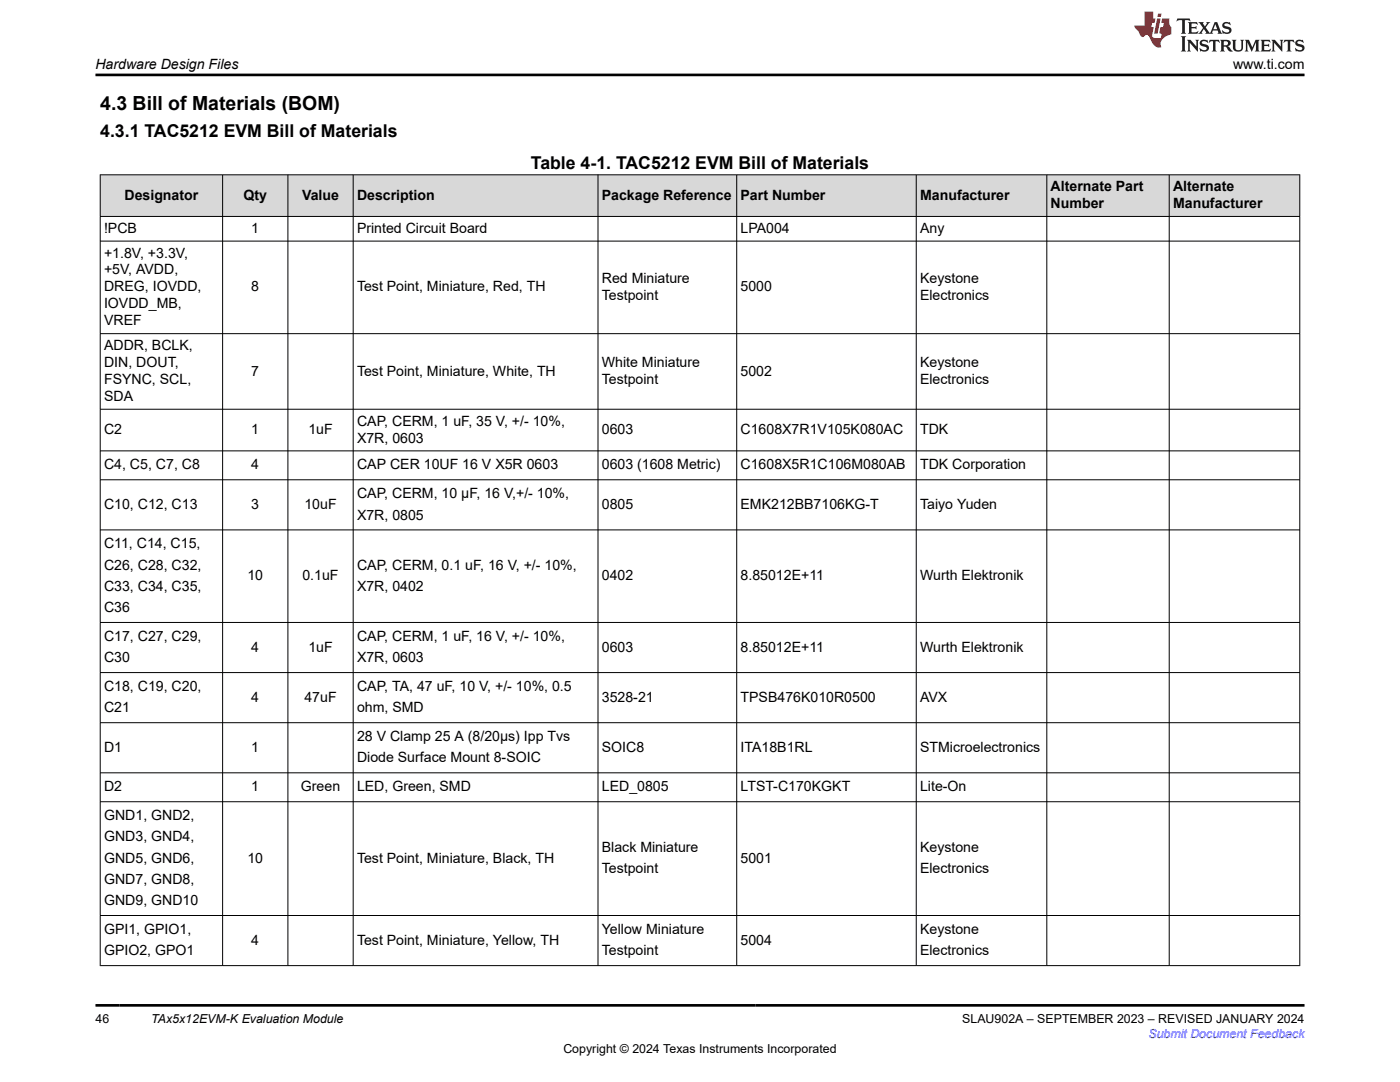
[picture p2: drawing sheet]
<svg xmlns="http://www.w3.org/2000/svg" width="279mm" height="216mm" viewBox="0 0 279 216" stroke-linecap="round" stroke-linejoin="round" font-family="sans-serif">
<defs><g id="words">
<text font-size="3.9" x="20" y="22">4.3 Bill of Materials (BOM)</text>
<g font-size="3.5">
<text x="20" y="27.4">4.3.1 TAC5212 EVM Bill of Materials</text>
<text x="105.9" y="33.7">Table 4-1. TAC5212 EVM Bill of Materials</text>
</g>
<g font-size="2.8">
<text x="19.1" y="13.8">Hardware Design Files</text>
<text x="246.1" y="13.8">www.ti.com</text>
<text x="24.8" y="39.8">Designator</text>
<text x="48.6" y="39.8">Qty</text>
<text x="60.3" y="39.8">Value</text>
<text x="71.3" y="39.8">Description</text>
<text x="120.1" y="39.8">Package Reference</text>
<text x="147.8" y="39.8">Part Number</text>
<text x="183.6" y="39.8">Manufacturer</text>
<text x="209.7" y="38.2">Alternate Part</text>
<text x="209.7" y="41.5">Number</text>
<text x="234.1" y="38.2">Alternate</text>
<text x="234.1" y="41.5">Manufacturer</text>
<text x="20.8" y="46.5">!PCB</text>
<text x="50.2" y="46.5">1</text>
<text x="71.3" y="46.5">Printed Circuit Board</text>
<text x="147.8" y="46.5">LPA004</text>
<text x="183.6" y="46.5">Any</text>
<text x="20.8" y="51.4">+1.8V, +3.3V,</text>
<text x="20.8" y="54.8">+5V, AVDD,</text>
<text x="20.8" y="58.2">DREG, IOVDD,</text>
<text x="50.2" y="58.2">8</text>
<text x="71.3" y="58.2">Test Point, Miniature, Red, TH</text>
<text x="120.1" y="56.5">Red Miniature</text>
<text x="120.1" y="59.9">Testpoint</text>
<text x="147.8" y="58.2">5000</text>
<text x="183.6" y="56.5">Keystone</text>
<text x="183.6" y="59.9">Electronics</text>
<text x="20.8" y="61.5">IOVDD_MB,</text>
<text x="20.8" y="64.9">VREF</text>
<text x="20.8" y="69.9">ADDR, BCLK,</text>
<text x="20.8" y="73.2">DIN, DOUT,</text>
<text x="20.8" y="76.6">FSYNC, SCL,</text>
<text x="50.2" y="74.9">7</text>
<text x="71.3" y="74.9">Test Point, Miniature, White, TH</text>
<text x="120.1" y="73.2">White Miniature</text>
<text x="120.1" y="76.6">Testpoint</text>
<text x="147.8" y="74.9">5002</text>
<text x="183.6" y="73.2">Keystone</text>
<text x="183.6" y="76.6">Electronics</text>
<text x="20.8" y="80">SDA</text>
<text x="20.8" y="86.6">C2</text>
<text x="50.2" y="86.6">1</text>
<text x="61.5" y="86.6">1uF</text>
<text x="71.3" y="84.9">CAP, CERM, 1 uF, 35 V, +/- 10%,</text>
<text x="71.3" y="88.3">X7R, 0603</text>
<text x="120.1" y="86.6">0603</text>
<text x="147.8" y="86.6">C1608X7R1V105K080AC</text>
<text x="183.6" y="86.6">TDK</text>
<text x="20.8" y="93.7">C4, C5, C7, C8</text>
<text x="50.2" y="93.7">4</text>
<text x="71.3" y="93.7">CAP CER 10UF 16 V X5R 0603</text>
<text x="120.1" y="93.7">0603 (1608 Metric)</text>
<text x="147.8" y="93.7">C1608X5R1C106M080AB</text>
<text x="183.6" y="93.7">TDK Corporation</text>
<text x="20.8" y="101.5">C10, C12, C13</text>
<text x="50.2" y="101.5">3</text>
<text x="60.8" y="101.5">10uF</text>
<text x="71.3" y="99.4">CAP, CERM, 10 µF, 16 V,+/- 10%,</text>
<text x="120.1" y="101.5">0805</text>
<text x="147.8" y="101.5">EMK212BB7106KG-T</text>
<text x="183.6" y="101.5">Taiyo Yuden</text>
<text x="71.3" y="103.7">X7R, 0805</text>
<text x="20.8" y="109.4">C11, C14, C15,</text>
<text x="20.8" y="113.7">C26, C28, C32,</text>
<text x="71.3" y="113.7">CAP, CERM, 0.1 uF, 16 V, +/- 10%,</text>
<text x="20.8" y="117.9">C33, C34, C35,</text>
<text x="49.4" y="115.8">10</text>
<text x="60.4" y="115.8">0.1uF</text>
<text x="71.3" y="117.9">X7R, 0402</text>
<text x="120.1" y="115.8">0402</text>
<text x="147.8" y="115.8">8.85012E+11</text>
<text x="183.6" y="115.8">Wurth Elektronik</text>
<text x="20.8" y="122.1">C36</text>
<text x="20.8" y="127.9">C17, C27, C29,</text>
<text x="50.2" y="130">4</text>
<text x="61.5" y="130">1uF</text>
<text x="71.3" y="127.9">CAP, CERM, 1 uF, 16 V, +/- 10%,</text>
<text x="120.1" y="130">0603</text>
<text x="147.8" y="130">8.85012E+11</text>
<text x="183.6" y="130">Wurth Elektronik</text>
<text x="20.8" y="132.1">C30</text>
<text x="20.8" y="137.9">C18, C19, C20,</text>
<text x="71.3" y="132.1">X7R, 0603</text>
<text x="71.3" y="137.9">CAP, TA, 47 uF, 10 V, +/- 10%, 0.5</text>
<text x="20.8" y="142.1">C21</text>
<text x="50.2" y="140">4</text>
<text x="60.8" y="140">47uF</text>
<text x="71.3" y="142.1">ohm, SMD</text>
<text x="120.1" y="140">3528-21</text>
<text x="147.8" y="140">TPSB476K010R0500</text>
<text x="183.6" y="140">AVX</text>
<text x="71.3" y="147.9">28 V Clamp 25 A (8/20µs) Ipp Tvs</text>
<text x="20.8" y="150">D1</text>
<text x="50.2" y="150">1</text>
<text x="71.3" y="152.1">Diode Surface Mount 8-SOIC</text>
<text x="120.1" y="150">SOIC8</text>
<text x="147.8" y="150">ITA18B1RL</text>
<text x="183.6" y="150">STMicroelectronics</text>
<text x="20.8" y="157.9">D2</text>
<text x="50.2" y="157.9">1</text>
<text x="60.1" y="157.9">Green</text>
<text x="71.3" y="157.9">LED, Green, SMD</text>
<text x="120.1" y="157.9">LED_0805</text>
<text x="147.8" y="157.9">LTST-C170KGKT</text>
<text x="183.6" y="157.9">Lite-On</text>
<text x="20.8" y="163.7">GND1, GND2,</text>
<text x="20.8" y="167.9">GND3, GND4,</text>
<text x="20.8" y="172.1">GND5, GND6,</text>
<text x="49.4" y="172.1">10</text>
<text x="71.3" y="172.1">Test Point, Miniature, Black, TH</text>
<text x="120.1" y="170">Black Miniature</text>
<text x="147.8" y="172.1">5001</text>
<text x="183.6" y="170">Keystone</text>
<text x="20.8" y="176.4">GND7, GND8,</text>
<text x="120.1" y="174.3">Testpoint</text>
<text x="183.6" y="174.3">Electronics</text>
<text x="20.8" y="180.6">GND9, GND10</text>
<text x="20.8" y="186.4">GPI1, GPIO1,</text>
<text x="20.8" y="190.6">GPIO2, GPO1</text>
<text x="50.2" y="188.5">4</text>
<text x="71.3" y="188.5">Test Point, Miniature, Yellow, TH</text>
<text x="120.1" y="186.4">Yellow Miniature</text>
<text x="120.1" y="190.6">Testpoint</text>
<text x="147.8" y="188.5">5004</text>
<text x="183.6" y="186.4">Keystone</text>
<text x="183.6" y="190.6">Electronics</text>
</g>
<g font-size="2.5">
<text x="19.1" y="204.1">46</text>
<text x="30.2" y="204.1">TAx5x12EVM-K Evaluation Module</text>
<text x="192" y="204.1">SLAU902A – SEPTEMBER 2023 – REVISED JANUARY 2024</text>
<text x="112.4" y="210">Copyright © 2024 Texas Instruments Incorporated</text>
</g>
<text font-size="2.5" fill="#00f" x="229.2" y="207.1">Submit Document Feedback</text>
</g></defs>
<g fill="#d8d8d8">
<path d="M20 34.9h239.4v8.3h-239.4z" fill-rule="evenodd"/>
<path d="M20.1 34.9h24.3v8.2h-24.3z" fill-rule="evenodd"/>
<path d="M44.5 34.9h12.9v8.2h-12.9z" fill-rule="evenodd"/>
<path d="M57.5 34.9h12.9v8.2h-12.9z" fill-rule="evenodd"/>
<path d="M70.5 34.9h48.8v8.2h-48.8z" fill-rule="evenodd"/>
<path d="M119.4 34.9h27.6v8.2h-27.6z" fill-rule="evenodd"/>
<path d="M147.1 34.9h35.7v8.2h-35.7z" fill-rule="evenodd"/>
<path d="M182.9 34.9h26v8.2h-26z" fill-rule="evenodd"/>
<path d="M209 34.9h24.3v8.2h-24.3z" fill-rule="evenodd"/>
<path d="M233.4 34.9h25.9v8.2h-25.9z" fill-rule="evenodd"/>
</g>
<g fill="none" stroke="#000" stroke-width=".2">
<path d="M19.9 34.9h239.6M20 34.8v157.9M44.4 34.8v157.9M57.5 34.8v157.9M70.5 34.8v157.9M119.3 34.8v157.9M147 34.8v157.9M182.9 34.8v157.9M208.9 34.8v157.9M233.3 34.8v157.9M259.4 34.8v157.9M19.9 43.2h239.6"/>
<path d="M19.9 48.1h239.6M19.9 66.6h239.6M19.9 81.7h239.6M19.9 90h239.6M19.9 95.7h239.6M19.9 105.7h239.6M19.9 124.2h239.6M19.9 134.2h239.6M19.9 144.2h239.6M19.9 154.2h239.6M19.9 160h239.6M19.9 182.7h239.6"/>
<path d="M19.9 192.7h239.6"/>
</g>
<path d="M235 3.7l-.2 .6 .5-.3h.6v.2v2.2l-.2 .3h1l-.2-.3v-2.2v-.2h.5l.6 .3-.2-.6zM237.1 4.4l.2 .4v1.6l-.2 .3h1.9l.1-.6a1.08 1.08 0 0 1-1.3 .2v-.6h.6l.4 .1v-.6l-.4 .2h-.6v-.6l.2-.1a1 1 0 0 1 1 .3l-.1-.6zM239.2 4.4l.9 1.2-1 1.1h.9l-.2-.2 .5-.7 .4 .7-.2 .2h1.6l-.2-.2 .2-.4h.9l.1 .4-.1 .2h.9l-.2-.3-.8-2h-.5l-.9 2.2-.9-1.1 .9-1.1h-.8l.2 .2-.4 .7-.4-.7 .2-.2zM242.5 4.8l.4 1h-.7zM244.2 4.6a.65 .65 0 0 0-.2 .7 .65 .65 0 0 0 .6 .4l.6 .2 .1 .2a.79 .79 0 0 1-.7 .4 .79 .79 0 0 1-.7-.5l.1 .7 .2-.1a.93 .93 0 0 0 1.1 .1 .93 .93 0 0 0 .4-.9 1.46 1.46 0 0 0-1.2-.6l-.1-.4a1.09 1.09 0 0 1 1.2 .2l-.2-.6-.1 .1-.5-.1zM235.7 7.2l.2 .4v2.3l-.2 .4h1l-.2-.4v-2.3l.2-.4zM236.9 7.9l.2 .4v1.6l-.2 .4h.8l-.3-.4 .1-1.4 1.6 1.8v-2l.2-.4h-.7l.1 .3 .1 1.1-1.2-1.4zM239.7 8.1a.65 .65 0 0 0-.2 .7 .65 .65 0 0 0 .6 .4l.6 .2 .1 .3a.79 .79 0 0 1-.7 .3 .79 .79 0 0 1-.7-.5l.1 .8 .2-.1a.93 .93 0 0 0 1.1 0 .93 .93 0 0 0 .4-.9 1.46 1.46 0 0 0-1.2-.6l-.1-.4a1.09 1.09 0 0 1 1.2 .2l-.1-.6-.2 .1-.5-.1zM241.4 7.9l-.1 .7a.63 .63 0 0 1 .8-.4v1.7l-.3 .4h1l-.2-.4v-1.7a.66 .66 0 0 1 .8 .4l-.1-.7zM243.5 7.9l.2 .4v1.6l-.2 .4h1l-.2-.2-.1-.8 .5 .1 .1 .1a.79 .79 0 0 0 1.2 .7l-1-1a.61 .61 0 0 0 .6-.6 .61 .61 0 0 0-.5-.6zM244.3 8.3l.1-.1a.47 .47 0 0 1 .5 .1 .47 .47 0 0 1 .1 .5l-.1 .2h-.7zM245.8 7.9l.2 .3a2.27 2.27 0 0 0 .4 1.9 1.04 1.04 0 0 0 1.7-.6v-1.3l.2-.3h-.8l.2 .4v1.2a.6 .6 0 0 1-.6 .5 .6 .6 0 0 1-.6-.5v-1.2l.3-.4zM248.4 7.9l.2 .4v1.6l-.2 .4h.8l-.3-.4v-1.5l.9 1.9 .9-1.9v1.5l-.3 .4h1l-.2-.4v-1.6l.2-.4h-.8l-.7 1.6-.6-1.6zM251.6 7.9l.2 .4v1.6l-.2 .4h1.9l.1-.6a1.09 1.09 0 0 1-1.3 .1v-.6h.6l.4 .2v-.7l-.4 .2h-.6v-.5l.2-.2a1.01 1.01 0 0 1 1 .3l-.1-.6zM253.7 7.9l.3 .4v1.6l-.3 .4h.8l-.2-.4v-1.4l1.6 1.8v-2l.2-.4h-.7l.2 .3v1.1l-1.2-1.4zM256.3 7.9l-.1 .7a.63 .63 0 0 1 .8-.4v1.7l-.3 .4h1l-.2-.4v-1.7a.66 .66 0 0 1 .8 .4l-.1-.7zM258.7 8.1a.65 .65 0 0 0-.2 .7 .65 .65 0 0 0 .6 .4l.6 .2 .2 .3a.79 .79 0 0 1-.7 .3 .79 .79 0 0 1-.7-.5l.1 .8 .2-.1a.93 .93 0 0 0 1 0 .93 .93 0 0 0 .5-.9 1.46 1.46 0 0 0-1.3-.6v-.4a1.09 1.09 0 0 1 1.2 .2l-.2-.6-.2 .1-.5-.1z" fill="#231f20"/>
<path d="M228.4 2.3v2.8h-2l.1 .4 .8 .9a.95 .95 0 0 0 1 .9 .59 .59 0 0 1 .5-.3 .59 .59 0 0 1 .5 .3l.4 .8a1.59 1.59 0 0 0 2.1 1.3 1.61 1.61 0 0 1 1-2.2l1-.4-.1-1.4a1.59 1.59 0 0 1-.3-1.7h-1.5l-.2 .9h.6l-.2 .8h-.5l-.2 1v.3h.4l-.1 .9h-.7a.73 .73 0 0 1-1-.6l.3-1.6h-.5l.1-.8h.5l.2-.9h-.5v-1.4zM230.9 3.7l-.6 3h.7l.6-3zM231.1 2.7l-.1 .7h.7l.1-.7z" fill="#ed1c24"/>
<path d="M19.1 15h241.3M19.1 200.6h241.3" fill="none" stroke="#000" stroke-width=".53"/>
<use href="#words"/>
</svg>
